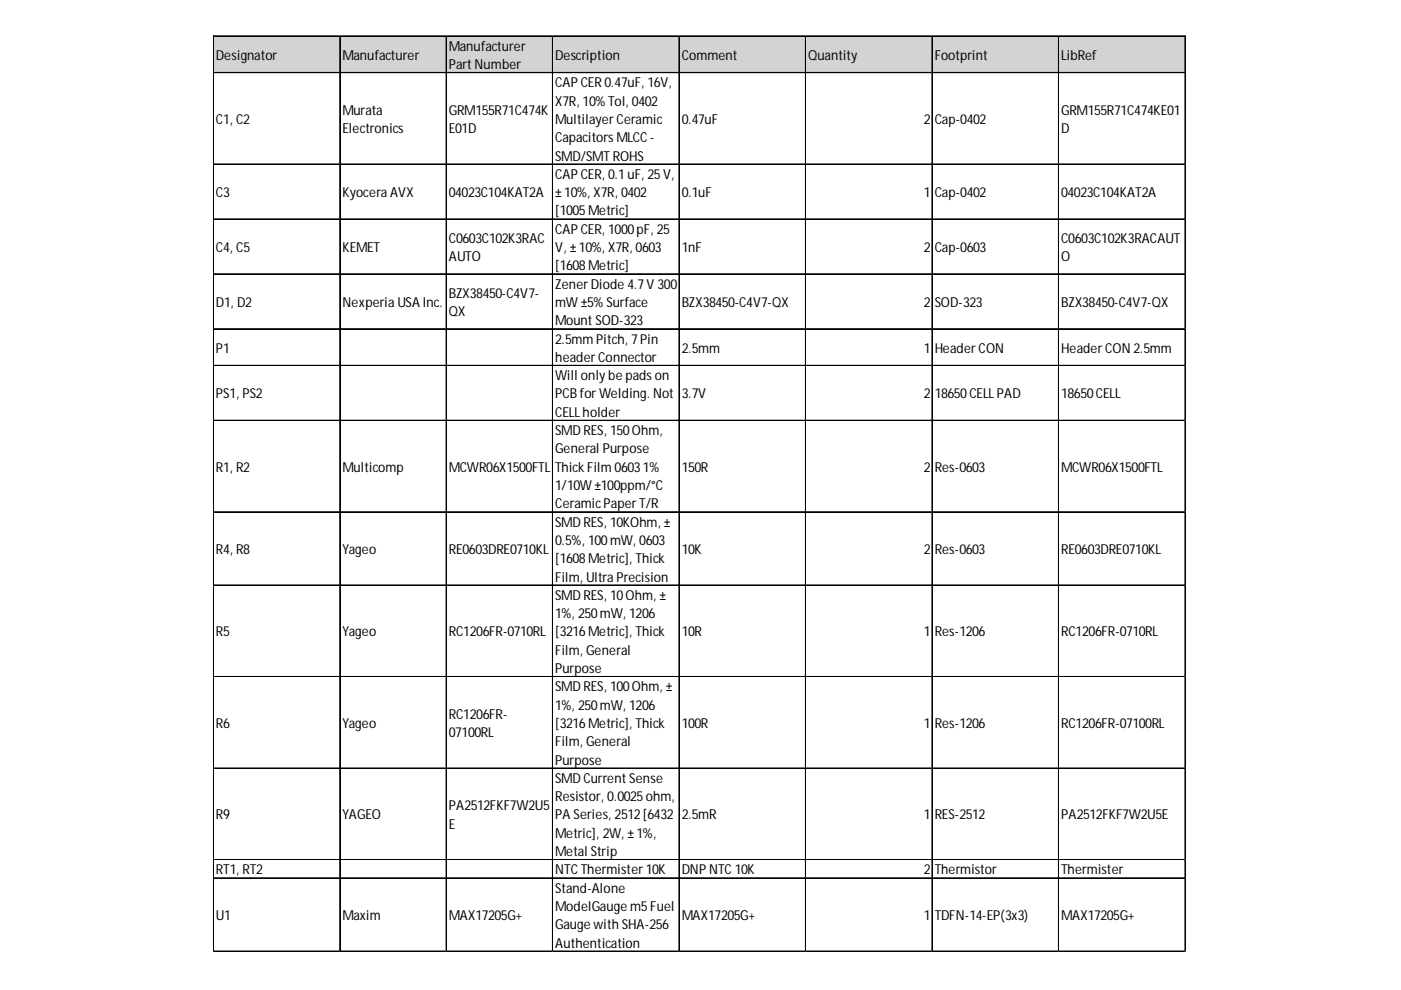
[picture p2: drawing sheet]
<svg xmlns="http://www.w3.org/2000/svg" width="297mm" height="210mm" viewBox="0 0 297 210" stroke-linecap="round" stroke-linejoin="round" font-family="sans-serif">
<defs><g id="words">
<g font-size="2.9">
<text x="95.2" y="10.8">Manufacturer</text>
<text x="45.8" y="12.7">Designator</text>
<text x="72.6" y="12.7">Manufacturer</text>
<text x="95.2" y="14.6">PartNumber</text>
<text x="117.7" y="12.7">Description</text>
<text x="144.5" y="12.7">Comment</text>
<text x="171.4" y="12.7">Quantity</text>
<text x="198.2" y="12.7">Footprint</text>
<text x="225" y="12.7">LibRef</text>
<text x="117.7" y="18.5">CAPCER0.47uF, 16V,</text>
<text x="117.7" y="22.4">X7R, 10% Tol, 0402</text>
<text x="45.8" y="26.3">C1, C2</text>
<text x="72.6" y="24.3">Murata</text>
<text x="72.6" y="28.2">Electronics</text>
<text x="95.2" y="24.3">GRM155R71C474K</text>
<text x="95.2" y="28.2">E01D</text>
<text x="117.7" y="26.3">MultilayerCeramic</text>
<text x="144.5" y="26.3">0.47uF</text>
<text x="195.8" y="26.3">2</text>
<text x="198.2" y="26.3">Cap-0402</text>
<text x="225" y="24.3">GRM155R71C474KE01</text>
<text x="225" y="28.2">D</text>
<text x="117.7" y="30.2">CapacitorsMLCC-</text>
<text x="117.7" y="34">SMD/SMTROHS</text>
<text x="45.8" y="41.8">C3</text>
<text x="72.6" y="41.8">Kyocera AVX</text>
<text x="95.2" y="41.8">04023C104KAT2A</text>
<text x="117.7" y="37.9">CAPCER, 0.1uF, 25V,</text>
<text x="117.7" y="41.8">±10%, X7R, 0402</text>
<text x="144.5" y="41.8">0.1uF</text>
<text x="195.8" y="41.8">1</text>
<text x="198.2" y="41.8">Cap-0402</text>
<text x="225" y="41.8">04023C104KAT2A</text>
<text x="117.7" y="45.7">[1005Metric]</text>
<text x="45.8" y="53.4">C4, C5</text>
<text x="72.6" y="53.4">KEMET</text>
<text x="95.2" y="51.5">C0603C102K3RAC</text>
<text x="117.7" y="49.6">CAPCER, 1000pF, 25</text>
<text x="117.7" y="53.4">V, ±10%, X7R, 0603</text>
<text x="144.5" y="53.4">1nF</text>
<text x="195.8" y="53.4">2</text>
<text x="198.2" y="53.4">Cap-0603</text>
<text x="225" y="51.5">C0603C102K3RACAUT</text>
<text x="95.2" y="55.4">AUTO</text>
<text x="117.7" y="57.3">[1608Metric]</text>
<text x="225" y="55.4">O</text>
<text x="45.8" y="65.1">D1, D2</text>
<text x="72.6" y="65.1">Nexperia USA Inc.</text>
<text x="95.2" y="63.1">BZX38450-C4V7-</text>
<text x="117.7" y="61.2">ZenerDiode 4.7V 300</text>
<text x="117.7" y="65.1">mW±5% Surface</text>
<text x="144.5" y="65.1">BZX38450-C4V7-QX</text>
<text x="195.8" y="65.1">2</text>
<text x="198.2" y="65.1">SOD-323</text>
<text x="225" y="65.1">BZX38450-C4V7-QX</text>
<text x="95.2" y="67">QX</text>
<text x="117.7" y="69">Mount SOD-323</text>
<text x="45.8" y="74.8">P1</text>
<text x="117.7" y="72.8">2.5mm Pitch, 7Pin</text>
<text x="117.7" y="76.7">headerConnector</text>
<text x="144.5" y="74.8">2.5mm</text>
<text x="195.8" y="74.8">1</text>
<text x="198.2" y="74.8">HeaderCON</text>
<text x="225" y="74.8">HeaderCON 2.5mm</text>
<text x="117.7" y="80.6">Will onlybe padson</text>
<text x="45.8" y="84.5">PS1, PS2</text>
<text x="117.7" y="84.5">PCBforWelding. Not</text>
<text x="117.7" y="88.4">CELLholder</text>
<text x="144.5" y="84.5">3.7V</text>
<text x="195.8" y="84.5">2</text>
<text x="198.2" y="84.5">18650CELLPAD</text>
<text x="225" y="84.5">18650CELL</text>
<text x="117.7" y="92.3">SMD RES, 150Ohm,</text>
<text x="45.8" y="100">R1, R2</text>
<text x="72.6" y="100">Multicomp</text>
<text x="95.2" y="100">MCWR06X1500FTL</text>
<text x="117.7" y="96.1">General Purpose</text>
<text x="117.7" y="100">ThickFilm 06031%</text>
<text x="144.5" y="100">150R</text>
<text x="195.8" y="100">2</text>
<text x="198.2" y="100">Res-0603</text>
<text x="225" y="100">MCWR06X1500FTL</text>
<text x="117.7" y="103.9">1/10W±100ppm/°C</text>
<text x="117.7" y="107.8">CeramicPaperT/R</text>
<text x="117.7" y="111.7">SMD RES, 10KOhm, ±</text>
<text x="45.8" y="117.5">R4, R8</text>
<text x="72.6" y="117.5">Yageo</text>
<text x="95.2" y="117.5">RE0603DRE0710KL</text>
<text x="117.7" y="115.5">0.5%, 100mW, 0603</text>
<text x="117.7" y="119.4">[1608Metric], Thick</text>
<text x="144.5" y="117.5">10K</text>
<text x="195.8" y="117.5">2</text>
<text x="198.2" y="117.5">Res-0603</text>
<text x="225" y="117.5">RE0603DRE0710KL</text>
<text x="117.7" y="123.3">Film, Ultra Precision</text>
<text x="117.7" y="127.2">SMD RES, 10Ohm, ±</text>
<text x="117.7" y="131.1">1%, 250mW, 1206</text>
<text x="45.8" y="134.9">R5</text>
<text x="72.6" y="134.9">Yageo</text>
<text x="95.2" y="134.9">RC1206FR-0710RL</text>
<text x="117.7" y="134.9">[3216Metric], Thick</text>
<text x="144.5" y="134.9">10R</text>
<text x="195.8" y="134.9">1</text>
<text x="198.2" y="134.9">Res-1206</text>
<text x="225" y="134.9">RC1206FR-0710RL</text>
<text x="117.7" y="138.8">Film, General</text>
<text x="117.7" y="142.7">Purpose</text>
<text x="117.7" y="146.6">SMD RES, 100Ohm, ±</text>
<text x="45.8" y="154.3">R6</text>
<text x="72.6" y="154.3">Yageo</text>
<text x="95.2" y="152.4">RC1206FR-</text>
<text x="117.7" y="150.5">1%, 250mW, 1206</text>
<text x="117.7" y="154.3">[3216Metric], Thick</text>
<text x="144.5" y="154.3">100R</text>
<text x="195.8" y="154.3">1</text>
<text x="198.2" y="154.3">Res-1206</text>
<text x="225" y="154.3">RC1206FR-07100RL</text>
<text x="95.2" y="156.3">07100RL</text>
<text x="117.7" y="158.2">Film, General</text>
<text x="117.7" y="162.1">Purpose</text>
<text x="117.7" y="166">SMD Current Sense</text>
<text x="45.8" y="173.8">R9</text>
<text x="72.6" y="173.8">YAGEO</text>
<text x="95.2" y="171.8">PA2512FKF7W2U5</text>
<text x="117.7" y="169.9">Resistor, 0.0025ohm,</text>
<text x="117.7" y="173.8">PA Series, 2512[6432</text>
<text x="144.5" y="173.8">2.5mR</text>
<text x="195.8" y="173.8">1</text>
<text x="198.2" y="173.8">RES-2512</text>
<text x="225" y="173.8">PA2512FKF7W2U5E</text>
<text x="95.2" y="175.7">E</text>
<text x="117.7" y="177.6">Metric], 2W, ±1%,</text>
<text x="45.8" y="185.4">RT1, RT2</text>
<text x="117.7" y="181.5">Metal Strip</text>
<text x="117.7" y="185.4">NTCThermister10K</text>
<text x="144.5" y="185.4">DNPNTC10K</text>
<text x="195.8" y="185.4">2</text>
<text x="198.2" y="185.4">Thermistor</text>
<text x="225" y="185.4">Thermister</text>
<text x="117.7" y="189.3">Stand-Alone</text>
<text x="45.8" y="195.1">U1</text>
<text x="72.6" y="195.1">Maxim</text>
<text x="95.2" y="195.1">MAX17205G+</text>
<text x="117.7" y="193.2">ModelGauge m5Fuel</text>
<text x="117.7" y="197">Gauge with SHA-256</text>
<text x="144.5" y="195.1">MAX17205G+</text>
<text x="195.8" y="195.1">1</text>
<text x="198.2" y="195.1">TDFN-14-EP(3x3)</text>
<text x="225" y="195.1">MAX17205G+</text>
<text x="117.7" y="200.9">Authentication</text>
</g>
</g></defs>
<path d="M45.4 7.7h206v7.9h-206z" fill="#d3d3d3"/>
<g fill="none" stroke="#000" stroke-width=".21">
<path d="M45.2 7.6v194.2M45.3 7.6v194.2M45.4 7.6h206M45.4 7.7h206M45.4 15.4h206M45.4 15.5h206M72 7.8v194M72.1 7.8v194M94.6 7.8v194M94.7 7.8v194M117.1 7.8v194M117.2 7.8v194"/>
<path d="M143.9 7.8v194M144 7.8v194M170.8 7.8v194M170.9 7.8v194M197.6 7.8v194M197.7 7.8v194M224.4 7.8v194M224.5 7.8v194M251.2 7.8v194M251.3 7.8v194M45.4 34.8h206M45.4 34.9h206"/>
<path d="M45.4 46.4h206M45.4 46.5h206M45.4 58h206M45.4 58.1h206M45.4 69.7h206M45.4 69.8h206M45.4 77.5h206M45.4 89.1h206M45.4 89.2h206M45.4 108.5h206M45.4 108.6h206M45.4 124h206"/>
<path d="M45.4 124.1h206M45.4 143.4h206M45.4 143.5h206M45.4 162.8h206M45.4 162.9h206M45.4 182.2h206M45.4 182.3h206M45.4 186.1h206M45.4 186.2h206M45.4 201.6h206M45.4 201.7h206"/>
</g>
<path d="M45.2 201.8v.1" fill="none" stroke="#d4d4d4" stroke-width=".21"/>
<path d="M45.2 201.8l.2 .1z" fill="#d4d4d4"/>
<path d="M72 201.8v.1" fill="none" stroke="#d4d4d4" stroke-width=".21"/>
<path d="M72 201.8l.2 .1z" fill="#d4d4d4"/>
<path d="M94.6 201.8v.1" fill="none" stroke="#d4d4d4" stroke-width=".21"/>
<path d="M94.6 201.8l.2 .1z" fill="#d4d4d4"/>
<path d="M117.1 201.8v.1" fill="none" stroke="#d4d4d4" stroke-width=".21"/>
<path d="M117.1 201.8l.2 .1z" fill="#d4d4d4"/>
<path d="M143.9 201.8v.1" fill="none" stroke="#d4d4d4" stroke-width=".21"/>
<path d="M143.9 201.8l.2 .1z" fill="#d4d4d4"/>
<path d="M170.8 201.8v.1" fill="none" stroke="#d4d4d4" stroke-width=".21"/>
<path d="M170.8 201.8l.2 .1z" fill="#d4d4d4"/>
<path d="M197.6 201.8v.1" fill="none" stroke="#d4d4d4" stroke-width=".21"/>
<path d="M197.6 201.8l.2 .1z" fill="#d4d4d4"/>
<path d="M224.4 201.8v.1" fill="none" stroke="#d4d4d4" stroke-width=".21"/>
<path d="M224.4 201.8l.2 .1z" fill="#d4d4d4"/>
<path d="M251.2 201.8v.1" fill="none" stroke="#d4d4d4" stroke-width=".21"/>
<path d="M251.2 201.8l.2 .1z" fill="#d4d4d4"/>
<path d="M251.4 34.8h.1" fill="none" stroke="#d4d4d4" stroke-width=".21"/>
<path d="M251.4 34.8v.2z" fill="#d4d4d4"/>
<path d="M251.4 46.4h.1" fill="none" stroke="#d4d4d4" stroke-width=".21"/>
<path d="M251.4 46.4v.2z" fill="#d4d4d4"/>
<path d="M251.4 58h.1" fill="none" stroke="#d4d4d4" stroke-width=".21"/>
<path d="M251.4 58v.2z" fill="#d4d4d4"/>
<path d="M251.4 69.7h.1" fill="none" stroke="#d4d4d4" stroke-width=".21"/>
<path d="M251.4 69.7v.2z" fill="#d4d4d4"/>
<path d="M251.4 77.5h.1" fill="none" stroke="#d4d4d4" stroke-width=".21"/>
<path d="M251.4 77.5v.1z" fill="#d4d4d4"/>
<path d="M251.4 89.1h.1" fill="none" stroke="#d4d4d4" stroke-width=".21"/>
<path d="M251.4 89.1v.2z" fill="#d4d4d4"/>
<path d="M251.4 108.5h.1" fill="none" stroke="#d4d4d4" stroke-width=".21"/>
<path d="M251.4 108.5v.2z" fill="#d4d4d4"/>
<path d="M251.4 124h.1" fill="none" stroke="#d4d4d4" stroke-width=".21"/>
<path d="M251.4 124v.2z" fill="#d4d4d4"/>
<path d="M251.4 143.4h.1" fill="none" stroke="#d4d4d4" stroke-width=".21"/>
<path d="M251.4 143.4v.2z" fill="#d4d4d4"/>
<path d="M251.4 162.8h.1" fill="none" stroke="#d4d4d4" stroke-width=".21"/>
<path d="M251.4 162.8v.2z" fill="#d4d4d4"/>
<path d="M251.4 182.2h.1" fill="none" stroke="#d4d4d4" stroke-width=".21"/>
<path d="M251.4 182.2v.2z" fill="#d4d4d4"/>
<path d="M251.4 186.1h.1" fill="none" stroke="#d4d4d4" stroke-width=".21"/>
<path d="M251.4 186.1v.2z" fill="#d4d4d4"/>
<path d="M251.4 201.6h.1" fill="none" stroke="#d4d4d4" stroke-width=".21"/>
<path d="M251.4 201.6v.2z" fill="#d4d4d4"/>
<use href="#words"/>
</svg>
